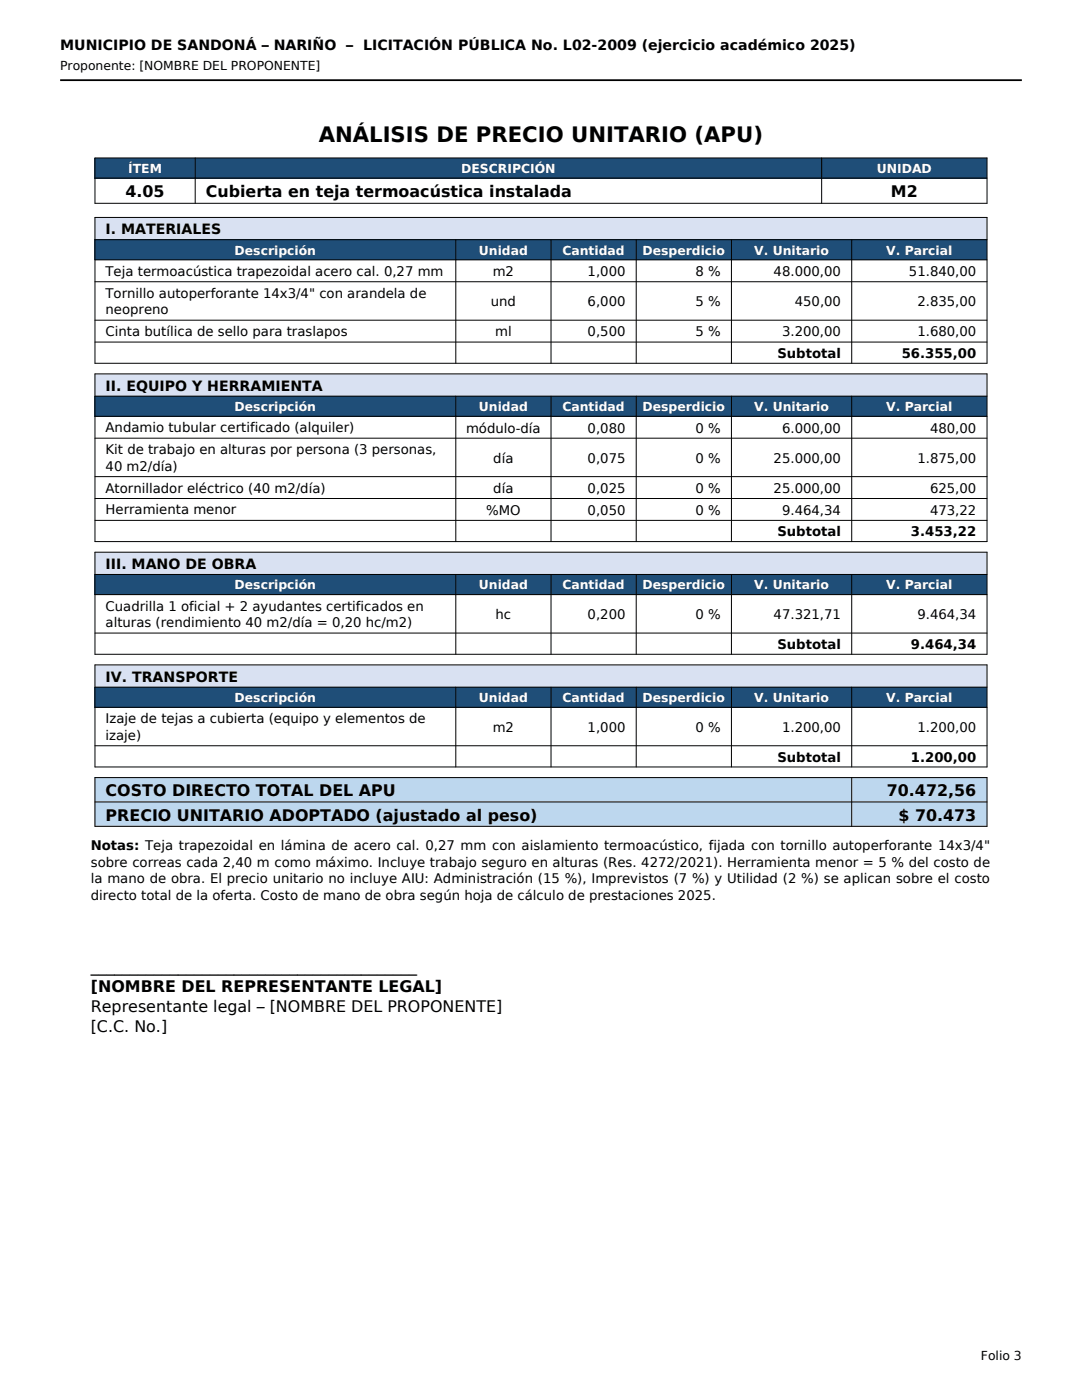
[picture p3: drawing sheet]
<svg xmlns="http://www.w3.org/2000/svg" width="216mm" height="279mm" viewBox="0 0 216 279" stroke-linecap="round" stroke-linejoin="round" font-family="sans-serif">
<defs><g id="words">
<text font-size="4.2" x="63.6" y="28.3">ANÁLISIS DE PRECIO UNITARIO (APU)</text>
<g font-size="3.2">
<text x="25" y="39.3">4.05</text>
<text x="41.1" y="39.3">Cubierta en teja termoacústica instalada</text>
<text x="177.8" y="39.3">M2</text>
<text x="21.1" y="158.9">COSTO DIRECTO TOTAL DEL APU</text>
<text x="177" y="158.9">70.472,56</text>
<text x="21.1" y="163.8">PRECIO UNITARIO ADOPTADO (ajustado al peso)</text>
<text x="179.3" y="163.8">$ 70.473</text>
<text x="18.1" y="194">_________________________________________</text>
<text x="18.1" y="198">[NOMBRE DEL REPRESENTANTE LEGAL]</text>
<text x="18.1" y="202">Representante legal – [NOMBRE DEL PROPONENTE]</text>
<text x="18.1" y="205.9">[C.C. No.]</text>
</g>
<g font-size="2.8">
<text x="12" y="10">MUNICIPIO DE SANDONÁ – NARIÑO – LICITACIÓN PÚBLICA No. L02-2009 (ejercicio académico 2025)</text>
<text x="21.1" y="46.7">I. MATERIALES</text>
<text x="21.1" y="78">II. EQUIPO Y HERRAMIENTA</text>
<text x="21.1" y="113.6">III. MANO DE OBRA</text>
<text x="21.1" y="136">IV. TRANSPORTE</text>
</g>
<g font-size="2.6">
<text x="21.1" y="55">Teja termoacústica trapezoidal acero cal. 0,27 mm</text>
<text x="21.1" y="59.4">Tornillo autoperforante 14x3/4&quot; con arandela de</text>
<text x="98.3" y="55.1">m2</text>
<text x="117.3" y="55.1">1,000</text>
<text x="138.8" y="55.1">8 %</text>
<text x="154.4" y="55.1">48.000,00</text>
<text x="181.4" y="55.1">51.840,00</text>
<text x="21.1" y="62.7">neopreno</text>
<text x="97.9" y="61.1">und</text>
<text x="117.3" y="61.1">6,000</text>
<text x="138.8" y="61.1">5 %</text>
<text x="158.6" y="61.1">450,00</text>
<text x="183.1" y="61.1">2.835,00</text>
<text x="21.1" y="67.1">Cinta butílica de sello para traslapos</text>
<text x="98.8" y="67.1">ml</text>
<text x="117.3" y="67.1">0,500</text>
<text x="138.8" y="67.1">5 %</text>
<text x="155.1" y="71.4">Subtotal</text>
<text x="156.1" y="67.1">3.200,00</text>
<text x="179.9" y="71.4">56.355,00</text>
<text x="183.1" y="67.1">1.680,00</text>
<text x="21.1" y="86.3">Andamio tubular certificado (alquiler)</text>
<text x="93" y="86.3">módulo-día</text>
<text x="117.3" y="86.3">0,080</text>
<text x="138.8" y="86.3">0 %</text>
<text x="156.1" y="86.3">6.000,00</text>
<text x="185.6" y="86.3">480,00</text>
<text x="21.1" y="90.6">Kit de trabajo en alturas por persona (3 personas,</text>
<text x="21.1" y="93.9">40 m2/día)</text>
<text x="98.4" y="92.3">día</text>
<text x="117.3" y="92.3">0,075</text>
<text x="138.8" y="92.3">0 %</text>
<text x="154.4" y="92.3">25.000,00</text>
<text x="183.1" y="92.3">1.875,00</text>
<text x="21.1" y="98.3">Atornillador eléctrico (40 m2/día)</text>
<text x="98.4" y="98.4">día</text>
<text x="117.3" y="98.4">0,025</text>
<text x="138.8" y="98.4">0 %</text>
<text x="154.4" y="98.4">25.000,00</text>
<text x="185.6" y="98.4">625,00</text>
<text x="21.1" y="102.7">Herramienta menor</text>
<text x="97" y="102.7">%MO</text>
<text x="117.3" y="102.7">0,050</text>
<text x="138.8" y="102.7">0 %</text>
<text x="155.1" y="107">Subtotal</text>
<text x="156.1" y="102.7">9.464,34</text>
<text x="181.8" y="107">3.453,22</text>
<text x="185.6" y="102.7">473,22</text>
<text x="21.1" y="121.8">Cuadrilla 1 oficial + 2 ayudantes certificados en</text>
<text x="21.1" y="125.2">alturas (rendimiento 40 m2/día = 0,20 hc/m2)</text>
<text x="98.9" y="123.6">hc</text>
<text x="117.3" y="123.6">0,200</text>
<text x="138.8" y="123.6">0 %</text>
<text x="154.4" y="123.6">47.321,71</text>
<text x="183.1" y="123.6">9.464,34</text>
<text x="155.1" y="129.5">Subtotal</text>
<text x="181.8" y="129.5">9.464,34</text>
<text x="21.1" y="144.3">Izaje de tejas a cubierta (equipo y elementos de</text>
<text x="21.1" y="147.6">izaje)</text>
<text x="98.3" y="146.1">m2</text>
<text x="117.3" y="146.1">1,000</text>
<text x="138.8" y="146.1">0 %</text>
<text x="156.1" y="146.1">1.200,00</text>
<text x="183.1" y="146.1">1.200,00</text>
<text x="155.1" y="152">Subtotal</text>
<text x="181.8" y="152">1.200,00</text>
<text x="18.1" y="169.7">Notas: Teja trapezoidal en lámina de acero cal. 0,27 mm con aislamiento termoacústico, fijada con tornillo autoperforante 14x3/4&quot;</text>
<text x="18.1" y="173">sobre correas cada 2,40 m como máximo. Incluye trabajo seguro en alturas (Res. 4272/2021). Herramienta menor = 5 % del costo de</text>
<text x="18.1" y="176.3">la mano de obra. El precio unitario no incluye AIU: Administración (15 %), Imprevistos (7 %) y Utilidad (2 %) se aplican sobre el costo</text>
<text x="18.1" y="179.6">directo total de la oferta. Costo de mano de obra según hoja de cálculo de prestaciones 2025.</text>
</g>
<g font-size="2.5">
<text x="12" y="14">Proponente: [NOMBRE DEL PROPONENTE]</text>
<text x="195.7" y="271.4">Folio 3</text>
</g>
<g font-size="2.5" fill="#fff">
<text x="25.6" y="34.5">ÍTEM</text>
<text x="92" y="34.5">DESCRIPCIÓN</text>
<text x="174.9" y="34.5">UNIDAD</text>
<text x="46.8" y="50.8">Descripción</text>
<text x="95.5" y="50.8">Unidad</text>
<text x="112.2" y="50.8">Cantidad</text>
<text x="128.2" y="50.8">Desperdicio</text>
<text x="150.5" y="50.8">V. Unitario</text>
<text x="176.8" y="50.8">V. Parcial</text>
<text x="46.8" y="82.1">Descripción</text>
<text x="95.5" y="82.1">Unidad</text>
<text x="112.2" y="82.1">Cantidad</text>
<text x="128.2" y="82.1">Desperdicio</text>
<text x="150.5" y="82.1">V. Unitario</text>
<text x="176.8" y="82.1">V. Parcial</text>
<text x="46.8" y="117.6">Descripción</text>
<text x="95.5" y="117.6">Unidad</text>
<text x="112.2" y="117.6">Cantidad</text>
<text x="128.2" y="117.6">Desperdicio</text>
<text x="150.5" y="117.6">V. Unitario</text>
<text x="176.8" y="117.6">V. Parcial</text>
<text x="46.8" y="140.1">Descripción</text>
<text x="95.5" y="140.1">Unidad</text>
<text x="112.2" y="140.1">Cantidad</text>
<text x="128.2" y="140.1">Desperdicio</text>
<text x="150.5" y="140.1">V. Unitario</text>
<text x="176.8" y="140.1">V. Parcial</text>
</g>
</g></defs>
<path d="M12 16h191.9" fill="none" stroke="#000" stroke-width=".35"/>
<path d="M19 31.5h177.9v4h-177.9z" fill-rule="evenodd" fill="#1f4e78"/>
<path d="M19 31.5h177.9v9.1h-177.9zM19 35.5h177.9M39 31.5v9.1M163.9 31.5v9.1" fill="none" stroke="#000" stroke-width=".2"/>
<path d="M19 43.4h177.9v4.4h-177.9z" fill-rule="evenodd" fill="#d9e1f2"/>
<path d="M19 47.8h177.9v4.1h-177.9z" fill-rule="evenodd" fill="#1f4e78"/>
<path d="M19 43.4h177.9v29.1h-177.9zM19 47.8h177.9M19 51.9h177.9M19 56.2h177.9M91 47.8v24.7M110 47.8v24.7M126.9 47.8v24.7M146 47.8v24.7M170 47.8v24.7M19 63.9h177.9M19 68.3h177.9" fill="none" stroke="#000" stroke-width=".2"/>
<path d="M19 74.6h177.9v4.5h-177.9z" fill-rule="evenodd" fill="#d9e1f2"/>
<path d="M19 79.1h177.9v4h-177.9z" fill-rule="evenodd" fill="#1f4e78"/>
<path d="M19 74.6h177.9v33.5h-177.9zM19 79.1h177.9M91 79.1v29M110 79.1v29M126.9 79.1v29M146 79.1v29M170 79.1v29M19 83.1h177.9M19 87.4h177.9M19 95.1h177.9M19 99.5h177.9M19 103.9h177.9" fill="none" stroke="#000" stroke-width=".2"/>
<path d="M19 110.2h177.9v4.4h-177.9z" fill-rule="evenodd" fill="#d9e1f2"/>
<path d="M19 114.6h177.9v4.1h-177.9z" fill-rule="evenodd" fill="#1f4e78"/>
<path d="M19 110.2h177.9v20.4h-177.9zM19 114.6h177.9M19 118.7h177.9M91 114.6v16M110 114.6v16M126.9 114.6v16M146 114.6v16M170 114.6v16M19 126.3h177.9" fill="none" stroke="#000" stroke-width=".2"/>
<path d="M19 132.7h177.9v4.4h-177.9z" fill-rule="evenodd" fill="#d9e1f2"/>
<path d="M19 137.1h177.9v4.1h-177.9z" fill-rule="evenodd" fill="#1f4e78"/>
<path d="M19 132.7h177.9v20.4h-177.9zM19 137.1h177.9M91 137.1v16M110 137.1v16M126.9 137.1v16M146 137.1v16M170 137.1v16M19 141.2h177.9M19 148.8h177.9" fill="none" stroke="#000" stroke-width=".2"/>
<path d="M19 155.2h177.9v9.7h-177.9z" fill-rule="evenodd" fill="#bdd7ee"/>
<path d="M19 155.2h177.9v9.7h-177.9zM170 155.2v9.7M19 160.1h177.9" fill="none" stroke="#000" stroke-width=".2"/>
<use href="#words"/>
</svg>
